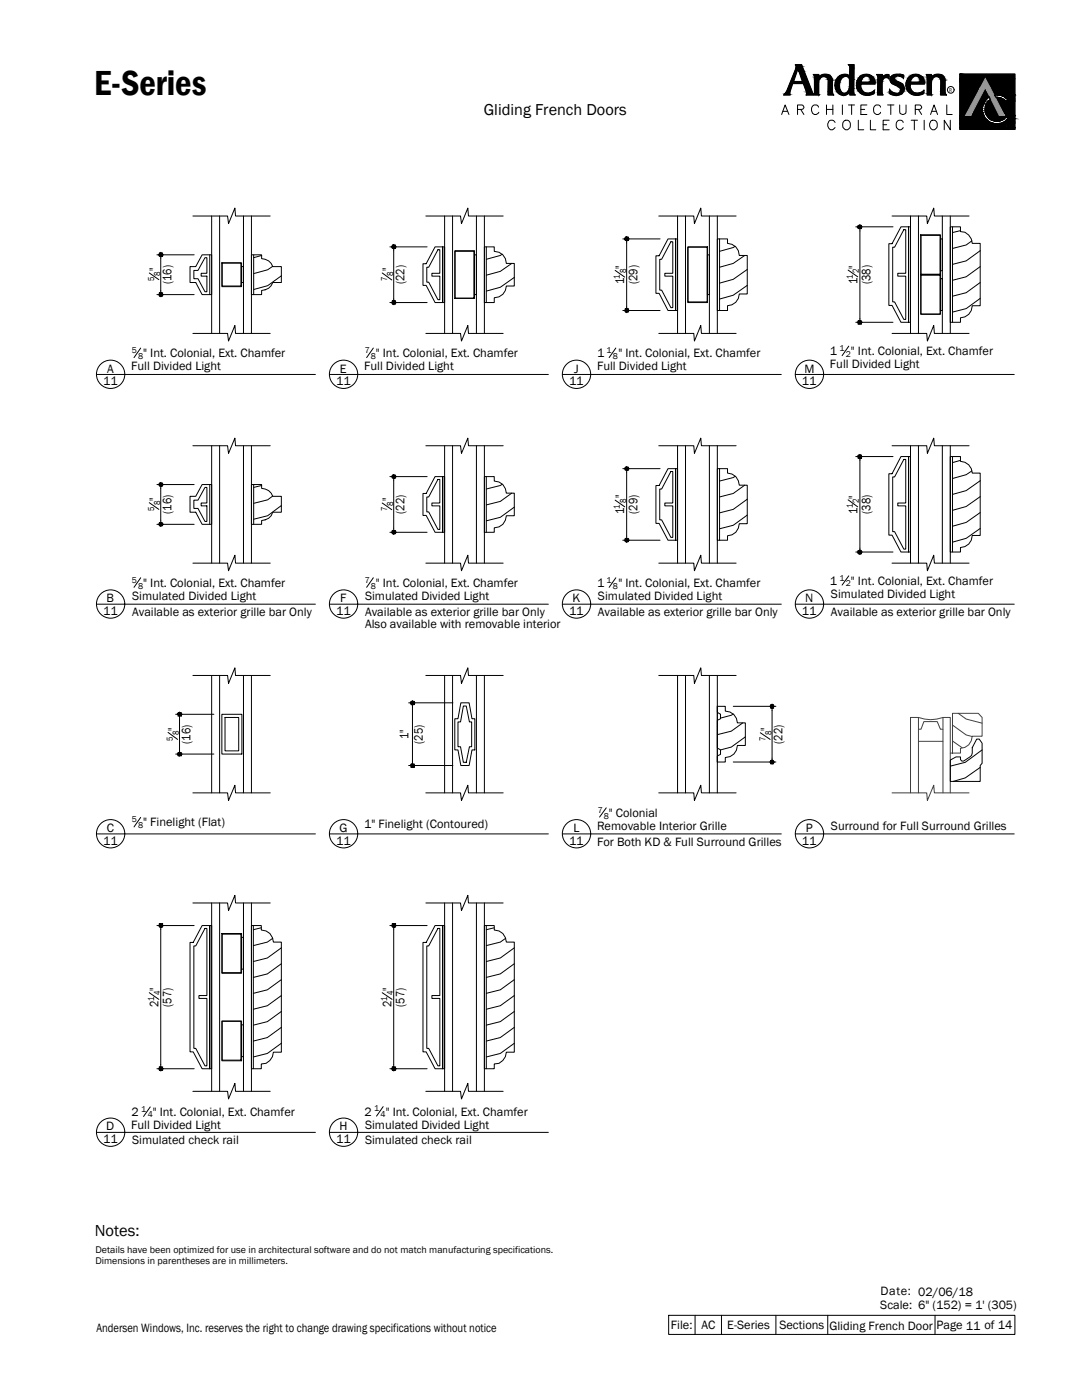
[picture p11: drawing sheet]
<svg xmlns="http://www.w3.org/2000/svg" width="216mm" height="279mm" viewBox="0 0 216 279" stroke-linecap="round" stroke-linejoin="round" font-family="sans-serif">
<defs><g id="words">
<text font-size="7.1" x="18.8" y="18.9">E-Series</text>
<text font-size="3.3" x="18.9" y="246.7">Notes:</text>
<text font-size="3.2" x="96.5" y="23">Gliding French Doors</text>
<g font-size="2.5">
<text x="124.5" y="53.6" transform="rotate(-90 124.5 53.6)">&quot;</text>
<text x="171.1" y="53.7" transform="rotate(-90 171.1 53.7)">&quot;</text>
<text x="31.6" y="54.1" transform="rotate(-90 31.6 54.1)">&quot;</text>
<text x="34.2" y="56.7" transform="rotate(-90 34.2 56.7)">(16)</text>
<text x="78" y="54.2" transform="rotate(-90 78 54.2)">&quot;</text>
<text x="80.7" y="56.7" transform="rotate(-90 80.7 56.7)">(22)</text>
<text x="124.5" y="56.8" transform="rotate(-90 124.5 56.8)">1</text>
<text x="127.2" y="56.7" transform="rotate(-90 127.2 56.7)">(29)</text>
<text x="171.1" y="56.8" transform="rotate(-90 171.1 56.8)">1</text>
<text x="173.7" y="56.7" transform="rotate(-90 173.7 56.7)">(38)</text>
<text x="28.6" y="71.2">&quot; Int. Colonial, Ext. Chamfer</text>
<text x="75" y="71.2">&quot; Int. Colonial, Ext. Chamfer</text>
<text x="119.1" y="71.2">1</text>
<text x="123.4" y="71.2">&quot; Int. Colonial, Ext. Chamfer</text>
<text x="165.6" y="70.9">1</text>
<text x="169.8" y="70.9">&quot; Int. Colonial, Ext. Chamfer</text>
<text x="20.6" y="76.8">11</text>
<text x="21.4" y="74.4">A</text>
<text x="26.2" y="73.9">Full Divided Light</text>
<text x="67.1" y="76.8">11</text>
<text x="67.8" y="74.4">E</text>
<text x="72.7" y="73.9">Full Divided Light</text>
<text x="113.5" y="76.8">11</text>
<text x="114.6" y="74.4">J</text>
<text x="119.1" y="73.9">Full Divided Light</text>
<text x="160" y="76.8">11</text>
<text x="160.5" y="74.4">M</text>
<text x="165.6" y="73.5">Full Divided Light</text>
<text x="31.6" y="99.9" transform="rotate(-90 31.6 99.9)">&quot;</text>
<text x="78" y="100" transform="rotate(-90 78 100)">&quot;</text>
<text x="124.5" y="99.4" transform="rotate(-90 124.5 99.4)">&quot;</text>
<text x="171.1" y="99.5" transform="rotate(-90 171.1 99.5)">&quot;</text>
<text x="34.2" y="102.5" transform="rotate(-90 34.2 102.5)">(16)</text>
<text x="80.7" y="102.5" transform="rotate(-90 80.7 102.5)">(22)</text>
<text x="124.5" y="102.7" transform="rotate(-90 124.5 102.7)">1</text>
<text x="127.2" y="102.5" transform="rotate(-90 127.2 102.5)">(29)</text>
<text x="171.1" y="102.6" transform="rotate(-90 171.1 102.6)">1</text>
<text x="173.7" y="102.5" transform="rotate(-90 173.7 102.5)">(38)</text>
<text x="26.4" y="119.8">Simulated Divided Light</text>
<text x="28.6" y="117.1">&quot; Int. Colonial, Ext. Chamfer</text>
<text x="72.8" y="119.8">Simulated Divided Light</text>
<text x="75" y="117.1">&quot; Int. Colonial, Ext. Chamfer</text>
<text x="119.1" y="117.1">1</text>
<text x="119.3" y="119.8">Simulated Divided Light</text>
<text x="123.4" y="117.1">&quot; Int. Colonial, Ext. Chamfer</text>
<text x="165.6" y="116.7">1</text>
<text x="165.8" y="119.4">Simulated Divided Light</text>
<text x="169.8" y="116.7">&quot; Int. Colonial, Ext. Chamfer</text>
<text x="20.6" y="122.7">11</text>
<text x="21.3" y="120.2">B</text>
<text x="26.4" y="122.9">Available as exterior grille bar Only</text>
<text x="67.1" y="122.7">11</text>
<text x="67.9" y="120.2">F</text>
<text x="72.8" y="122.9">Available as exterior grille bar Only</text>
<text x="72.8" y="125.3">Also available with removable interior</text>
<text x="113.5" y="122.7">11</text>
<text x="114.2" y="120.2">K</text>
<text x="119.3" y="122.9">Available as exterior grille bar Only</text>
<text x="160" y="122.7">11</text>
<text x="160.7" y="120.2">N</text>
<text x="165.8" y="122.9">Available as exterior grille bar Only</text>
<text x="35.3" y="145.9" transform="rotate(-90 35.3 145.9)">&quot;</text>
<text x="38" y="148.5" transform="rotate(-90 38 148.5)">(16)</text>
<text x="81.5" y="147.6" transform="rotate(-90 81.5 147.6)">1&quot;</text>
<text x="84.4" y="148.5" transform="rotate(-90 84.4 148.5)">(25)</text>
<text x="153.6" y="145.9" transform="rotate(-90 153.6 145.9)">&quot;</text>
<text x="156.2" y="148.5" transform="rotate(-90 156.2 148.5)">(22)</text>
<text x="21.3" y="166">C</text>
<text x="28.6" y="164.9">&quot; Finelight (Flat)</text>
<text x="67.8" y="166">G</text>
<text x="72.7" y="165.2">1&quot; Finelight (Contoured)</text>
<text x="114.4" y="166">L</text>
<text x="119.1" y="165.7">Removable Interior Grille</text>
<text x="121.5" y="163">&quot; Colonial</text>
<text x="160.8" y="166">P</text>
<text x="165.8" y="165.7">Surround for Full Surround Grilles</text>
<text x="20.6" y="168.6">11</text>
<text x="67.1" y="168.6">11</text>
<text x="113.5" y="168.6">11</text>
<text x="119.1" y="168.8">For Both KD &amp; Full Surround Grilles</text>
<text x="160" y="168.6">11</text>
<text x="31.6" y="197.7" transform="rotate(-90 31.6 197.7)">&quot;</text>
<text x="78.1" y="197.7" transform="rotate(-90 78.1 197.7)">&quot;</text>
<text x="31.6" y="200.9" transform="rotate(-90 31.6 200.9)">2</text>
<text x="34.2" y="200.9" transform="rotate(-90 34.2 200.9)">(57)</text>
<text x="78.1" y="200.9" transform="rotate(-90 78.1 200.9)">2</text>
<text x="80.7" y="200.9" transform="rotate(-90 80.7 200.9)">(57)</text>
<text x="21.2" y="225.6">D</text>
<text x="26.2" y="225.4">Full Divided Light</text>
<text x="26.2" y="222.7">2</text>
<text x="30.5" y="222.7">&quot; Int. Colonial, Ext. Chamfer</text>
<text x="67.8" y="225.6">H</text>
<text x="72.7" y="222.6">2</text>
<text x="72.8" y="225.4">Simulated Divided Light</text>
<text x="77" y="222.6">&quot; Int. Colonial, Ext. Chamfer</text>
<text x="20.6" y="228.1">11</text>
<text x="26.4" y="228.3">Simulated check rail</text>
<text x="67.1" y="228.1">11</text>
<text x="72.8" y="228.3">Simulated check rail</text>
<text x="175.6" y="261.3">Scale: 6&quot; (152) = 1' (305)</text>
<text x="175.7" y="258.5">Date: 02/06/18</text>
<text x="19.2" y="265.8">Andersen Windows, Inc. reserves the right to change drawing specifications without notice</text>
<text x="133.9" y="265.3">File:</text>
<text x="140" y="265.3">AC</text>
<text x="145.1" y="265.3">E-Series</text>
<text x="155.5" y="265.3">Sections</text>
<text x="165.5" y="265.4">Gliding French Door</text>
<text x="186.9" y="265.3">Page 11 of 14</text>
</g>
<g font-size="2">
<text x="19.1" y="250.1">Details have been optimized for use in architectural software and do not match manufacturing specifications.</text>
<text x="19.1" y="252.3">Dimensions in parentheses are in millimeters.</text>
</g>
<g font-size="1.8">
<text x="30.7" y="56.1" transform="rotate(-90 30.7 56.1)">5</text>
<text x="31.9" y="55" transform="rotate(-90 31.9 55)">8</text>
<text x="77.2" y="56.1" transform="rotate(-90 77.2 56.1)">7</text>
<text x="78.4" y="55" transform="rotate(-90 78.4 55)">8</text>
<text x="123.7" y="55.7" transform="rotate(-90 123.7 55.7)">1</text>
<text x="125" y="54.5" transform="rotate(-90 125 54.5)">8</text>
<text x="170.2" y="55.6" transform="rotate(-90 170.2 55.6)">1</text>
<text x="171.4" y="54.5" transform="rotate(-90 171.4 54.5)">2</text>
<text x="30.7" y="102" transform="rotate(-90 30.7 102)">5</text>
<text x="31.9" y="100.8" transform="rotate(-90 31.9 100.8)">8</text>
<text x="78.4" y="100.9" transform="rotate(-90 78.4 100.9)">8</text>
<text x="123.7" y="101.5" transform="rotate(-90 123.7 101.5)">1</text>
<text x="125" y="100.3" transform="rotate(-90 125 100.3)">8</text>
<text x="170.2" y="101.5" transform="rotate(-90 170.2 101.5)">1</text>
<text x="171.4" y="100.3" transform="rotate(-90 171.4 100.3)">2</text>
<text x="77.2" y="102" transform="rotate(-90 77.2 102)">7</text>
<text x="34.5" y="147.9" transform="rotate(-90 34.5 147.9)">5</text>
<text x="35.7" y="146.7" transform="rotate(-90 35.7 146.7)">8</text>
<text x="152.7" y="147.9" transform="rotate(-90 152.7 147.9)">7</text>
<text x="153.9" y="146.7" transform="rotate(-90 153.9 146.7)">8</text>
<text x="30.7" y="199.8" transform="rotate(-90 30.7 199.8)">1</text>
<text x="31.9" y="198.6" transform="rotate(-90 31.9 198.6)">4</text>
<text x="77.2" y="199.8" transform="rotate(-90 77.2 199.8)">1</text>
<text x="78.4" y="198.6" transform="rotate(-90 78.4 198.6)">4</text>
</g>
<g font-size="1.7">
<text x="26.3" y="70.4">5</text>
<text x="27.6" y="71.6">8</text>
<text x="72.8" y="70.4">7</text>
<text x="74" y="71.6">8</text>
<text x="121" y="70.4">1</text>
<text x="122.3" y="71.6">8</text>
<text x="167.5" y="70">1</text>
<text x="168.8" y="71.2">2</text>
<text x="26.3" y="116.3">5</text>
<text x="27.6" y="117.5">8</text>
<text x="72.8" y="116.3">7</text>
<text x="74" y="117.5">8</text>
<text x="121" y="116.3">1</text>
<text x="122.3" y="117.5">8</text>
<text x="167.5" y="115.9">1</text>
<text x="168.8" y="117">2</text>
<text x="26.3" y="164.1">5</text>
<text x="27.6" y="165.3">8</text>
<text x="119.3" y="162.2">7</text>
<text x="120.5" y="163.4">8</text>
<text x="28.1" y="221.9">1</text>
<text x="74.7" y="221.8">1</text>
<text x="29.5" y="223">4</text>
<text x="76" y="223">4</text>
</g>
<text font-size="1.1" x="189.4" y="18.3">R</text>
</g></defs>
<!-- layer: A-ANNO-TEXT -->
<g fill="none" stroke="#000" stroke-width=".2">
<path d="M158.7 12.9h1.3l2.4 6.1h-1.6l.1-.6-.6-1.7h-2.1l-.5 1.5v.8h-1.4l.7-.8 1.7-4.3 .1-.6zM158.8 12.9h1.1l2.3 6h-1.3l.1-.3-.7-2h-2.2l-.5 1.6v.7h-1.1l.5-.7 1.8-4.3zM158.9 13h.9l2.3 5.9h-1.1v-.5l-.6-1.8h-2.3l-.5 1.6-.1 .7h-.8l.4-.7 1.8-4.6zM159.3 13.6l.8 2.6h-1.7zM159.3 13.4l.9 2.9h-2zM159.3 13.1l1 3.3h-2.2zM162.2 14.9h1.2v.4a1.53 1.53 0 0 1 1.6-.5 1.53 1.53 0 0 1 1.1 1.3v2.2l.3 .7h-1.2v-2.9a.93 .93 0 0 0-1-.8 .93 .93 0 0 0-.8 1.1v2.5l.1 .1h-1v-3.6zM162.4 14.9h.9v.6a1.47 1.47 0 0 1 1.6-.7 1.47 1.47 0 0 1 1.2 1.3v2.2l.2 .6h-1v-2.8a.99 .99 0 0 0-1.1-.9 .99 .99 0 0 0-.9 1.1l.1 2.6h-.8v-3.5zM162.6 15h.7l-.1 .6a1.63 1.63 0 0 1 2.7 0l.2 3.3h-.7v-2.8a1.06 1.06 0 0 0-1.2-.9 1.06 1.06 0 0 0-.9 1.1v2.6h-.7zM167.9 15.6a.93 .93 0 0 1 1-.5 .93 .93 0 0 1 .7 .8v1.5a1.22 1.22 0 0 1-1.5 1.3 2.14 2.14 0 0 1-.2-3.1 2.17 2.17 0 0 0 .3 3l.3 .1a1.31 1.31 0 0 0 1.1-1.3v-1.5a.91 .91 0 0 0-.8-.7 .91 .91 0 0 0-.9 .4zM168 15.6a.84 .84 0 0 1 .8-.4 .84 .84 0 0 1 .7 .7v1.5a1.1 1.1 0 0 1-1.3 1.1 2.07 2.07 0 0 1-.2-2.9zM169.2 12.9h1.2v5.4v.4l.3 .3h-1.1v-.8a1.39 1.39 0 0 1-1.3 .9 1.39 1.39 0 0 1-1.3-.8 2.16 2.16 0 0 1-.2-2.4 2.16 2.16 0 0 1 2.3-1l.4 .2 .1-1.6-.1-.4z"/>
<path d="M169.4 12.9h1l-.1 5.4 .2 .6h-.9v-.9a1.47 1.47 0 0 1-1.5 1 1.47 1.47 0 0 1-1.3-1.3 1.98 1.98 0 0 1 .5-2.3 1.98 1.98 0 0 1 2.3-.2v-1.7zM169.6 13h.7v5.4l.1 .5h-.7v-1.3l-.5 1a1.66 1.66 0 0 1-2-.2 1.66 1.66 0 0 1-.4-2 1.72 1.72 0 0 1 2.9-1zM171.3 15.6a1.76 1.76 0 0 1 2.1-.7 1.76 1.76 0 0 1 1.2 1.8h-2.9a1.56 1.56 0 0 0 .8 1.8 1.56 1.56 0 0 0 1.9-.4v.5a2.15 2.15 0 0 1-2.8-.2 2.15 2.15 0 0 1-.3-2.8zM171.4 15.6a1.72 1.72 0 0 1 1.9-.6 1.72 1.72 0 0 1 1.2 1.6h-2.9a1.65 1.65 0 0 0 .8 1.9 1.65 1.65 0 0 0 2-.2 1.52 1.52 0 0 1-2 .6 2.06 2.06 0 0 1-1-3.3zM171.7 15.1a1.83 1.83 0 0 1 2-.1 1.83 1.83 0 0 1 .9 1.8h-2.8a1.51 1.51 0 0 0 .9 1.7 1.51 1.51 0 0 0 1.8-.5l-.1 .7a2.24 2.24 0 0 1-3.1-.5 2.24 2.24 0 0 1 .4-3.1zM172.2 15.4a.96 .96 0 0 1 1.2-.2 .96 .96 0 0 1 .3 1.3h-2.1l.2-.7zM172.2 15.5a.81 .81 0 0 1 1.1-.2 .81 .81 0 0 1 .3 1l-1.8 .1zM172.2 15.4a.85 .85 0 0 1 1.2-.2 .85 .85 0 0 1 .2 1.2h-1.9zM174.9 14.9h1.2v.6a1.01 1.01 0 0 1 1.3-.6v.9a.77 .77 0 0 0-1-.2 .77 .77 0 0 0-.4 .9v2l.2 .5h-1.1v-3.6zM175.1 14.9h.9v.8a1.06 1.06 0 0 1 1.4-.7l-.1 .6a.86 .86 0 0 0-1 0 .86 .86 0 0 0-.3 .9v2l.1 .4h-1l.1-3.5zM175.2 15h.7v.9l.7-.8 .6-.1v.5l-.1-.1a.95 .95 0 0 0-1.2 1.1l.1 2.4h-.7v-3.5zM177.8 15.3a2.52 2.52 0 0 1 2.4-.3v.6a1.07 1.07 0 0 0-1.8 .1 1.55 1.55 0 0 0 1.3 .9 1.3 1.3 0 0 1 .6 1.6 1.3 1.3 0 0 1-1.5 .8l-.7-.1-.5-.2v-.7a1.26 1.26 0 0 0 2.1 .2v-.6l-.6-.5a1.73 1.73 0 0 1-1.4-.9l-.1-.4z"/>
<path d="M177.9 15.4a2.28 2.28 0 0 1 2.3-.4v.4a1.21 1.21 0 0 0-1.8 .1 .54 .54 0 0 0 .4 .7l.6 .3a1.24 1.24 0 0 1 .9 1.5 1.24 1.24 0 0 1-1.5 .9l-1-.2-.2-.1v-.4a1.35 1.35 0 0 0 2.2 0v-.6l-.7-.5a2 2 0 0 1-1.4-.9zM177.9 15.1l.9-.3 1.2 .1 .3 .1v.7a1.04 1.04 0 0 0-1.9 0l.3 .3 .8 .4a1.4 1.4 0 0 1 .9 1.6 1.4 1.4 0 0 1-1.6 1.1l-1.4-.4 .1-.9a1.51 1.51 0 0 0 2 .6l.2-.6-.2-.3-.5-.3a1.6 1.6 0 0 1-1.4-1.2l.1-.6zM181.2 15.6a1.81 1.81 0 0 1 2.1-.7 1.81 1.81 0 0 1 1.2 1.9h-2.8a1.45 1.45 0 0 0 .6 1.6 1.45 1.45 0 0 0 1.7-.1l.4-.3-.1 .7a2.24 2.24 0 0 1-2.9-.2 2.24 2.24 0 0 1-.2-2.9zM181.2 15.6a1.72 1.72 0 0 1 2.1-.7 1.72 1.72 0 0 1 1.1 1.8h-2.8a1.53 1.53 0 0 0 .8 1.8 1.53 1.53 0 0 0 1.9-.4v.5a2.15 2.15 0 0 1-2.8-.2 2.15 2.15 0 0 1-.3-2.8zM181.3 15.6a1.67 1.67 0 0 1 1.9-.6 1.67 1.67 0 0 1 1.1 1.6h-2.7a1.61 1.61 0 0 0 .6 1.9 1.61 1.61 0 0 0 2-.2v.2a2.09 2.09 0 0 1-2.7-.2 2.09 2.09 0 0 1-.2-2.7zM182 15.4a1.01 1.01 0 0 1 1.2-.2 1.01 1.01 0 0 1 .5 1.1l-.2 .2h-2l.2-.7zM182.1 15.4a.88 .88 0 0 1 1.1-.1 .88 .88 0 0 1 .3 1.1h-1.9l.1-.5zM182.1 15.5a.79 .79 0 0 1 1.1-.2 .79 .79 0 0 1 .3 1l-1.8 .1 .1-.5zM184.8 14.9h1.1v.4a1.53 1.53 0 0 1 1.6-.5 1.53 1.53 0 0 1 1.1 1.3v2.2l.3 .7h-1.3l.1-2.9a.93 .93 0 0 0-1.1-.8 .93 .93 0 0 0-.7 1.1v2.5l.1 .1h-1v-3.6zM184.9 14.9h.9v.6a1.47 1.47 0 0 1 1.6-.7 1.47 1.47 0 0 1 1.1 1.3v2.2l.2 .6h-.9v-2.8a.99 .99 0 0 0-1.1-.9 .99 .99 0 0 0-.9 1.1l.1 2.6h-.9v-3.5zM185 15h.7v.6a1.63 1.63 0 0 1 2.6 0l.3 3.3h-.8v-2.8a1.06 1.06 0 0 0-1.1-.9 1.06 1.06 0 0 0-1 1.1v2.6h-.6zM191.5 14.8h11v11h-11z"/>
<path d="M197 19.6l.4-.2 .2 .4a2.39 2.39 0 0 0-.4 3.6 2.39 2.39 0 0 0 3.6-.1l.3 .4a2.88 2.88 0 0 1-4.2 .1 2.88 2.88 0 0 1 .1-4.2zM198.4 19a2.86 2.86 0 0 1 2.6 .9l-.3 .3-.9-.6-1.1-.2zM156 22.9l.7-2 .7 2M156.2 22.2h.9M159.1 21.8h1.1a.45 .45 0 0 0 .2-.5 .45 .45 0 0 0-.4-.4h-.9v2M159.8 21.8l.6 1.1M163.3 21.4a.72 .72 0 0 0-.8-.5 .72 .72 0 0 0-.6 .7 .82 .82 0 0 0 .4 1.1 .82 .82 0 0 0 1.1-.3M164.9 20.9v2M164.9 21.8h1.3M166.2 20.9v2M166.6 24.4a.76 .76 0 0 0-.8-.4 .76 .76 0 0 0-.6 .7 .82 .82 0 0 0 .3 1.1 .82 .82 0 0 0 1.1-.3M168.1 20.9v2"/>
<path d="M168.3 24.2a.88 .88 0 0 1 1.3 .1 .88 .88 0 0 1-.1 1.3 .81 .81 0 0 1-1.1 .1 .81 .81 0 0 1-.2-1zM169.3 20.9h1.2M169.9 20.9v2M171.3 24v1.9h1M171.8 21.8h.7M173 20.9h-1.2v2h1.2M173.7 24v1.9h1.1M175.7 21.4a.72 .72 0 0 0-.8-.5 .72 .72 0 0 0-.6 .7 .8 .8 0 0 0 .3 1.1 .8 .8 0 0 0 1.1-.3M176.2 24.9h.7M177.1 20.9h1.3M177.4 24h-1.2v1.9h1.2M177.7 20.9v2"/>
<path d="M179.5 20.9v1.4a.64 .64 0 0 0 .7 .6 .64 .64 0 0 0 .6-.6v-1.4M180.2 24.4a.72 .72 0 0 0-.8-.4 .72 .72 0 0 0-.6 .7 .8 .8 0 0 0 .4 1 .8 .8 0 0 0 1-.2M181.8 24h1.3M182.4 24v1.9M182.6 21.8h1.1a.45 .45 0 0 0 .2-.5 .45 .45 0 0 0-.4-.4h-.9v2M183.3 21.8l.6 1.1M184.4 24v1.9M185.7 22.9l.7-2 .7 2M185.9 24.1a.96 .96 0 0 1 1.2 .6 .96 .96 0 0 1-.7 1.2 1.01 1.01 0 0 1-.9-.7 1.01 1.01 0 0 1 .4-1.1zM185.9 22.2h.9M188.9 20.9v2h1.1M189.6 24v1.9l-1.2-1.9v1.9"/>
<path d="M32.1 51.2v.4M32.1 58v.3M78.6 49.6v.4M78.6 59.6v.3M125 48.1v.3M171.6 45.6v.5M19.2 74.7h43.7M28.1 69.5l-1.4 1.9M65.7 74.7h43.7M74.5 69.5l-1.3 1.9M112.2 74.7h43.7M122.9 69.5l-1.4 1.9"/>
<path d="M125 61.1v.4M158.7 74.7h43.7M169.4 69.1l-1.4 1.9M171.6 63.6v.3M32.1 97.1v.4M78.6 95.5v.4M125 93.9v.4M171.6 91.6v.3M28.1 115.3l-1.4 1.9M32.1 103.8v.5M74.5 115.3l-1.3 1.9M78.6 105.4v.4"/>
<path d="M122.9 115.3l-1.4 1.9M125 107v.4M169.4 114.9l-1.4 1.9M171.6 109.4v.4M19.2 120.6h43.7M65.7 120.6h43.7M112.2 120.6h43.7M158.7 120.6h43.7M35.8 142.9v.5M35.8 149.7v.4M82.3 140.7v.4M82.3 152v.4"/>
<path d="M19.2 166.4h43.7M28.1 163.1l-1.4 1.9M65.7 166.4h43.7M112.2 166.4h43.7M121 161.2l-1.4 1.9M158.7 166.4h43.7M32.1 185.1v.4M78.6 185.1v.4M32.1 212.5v.4M78.6 212.5v.4M19.2 226h43.7M30 220.9l-1.4 1.9"/>
<path d="M65.7 226h43.7M76.5 220.8l-1.4 2M133.4 262.5h69.1v3.8h-69.1zM138.7 262.5v3.8M144 262.5v3.8M154.8 262.5v3.8M165.2 262.5v3.8M186.6 262.5v3.8"/>
<circle cx="189.7" cy="17.9" r=".67"/>
<circle cx="22.1" cy="74.7" r="2.83"/>
<circle cx="68.6" cy="74.7" r="2.83"/>
<circle cx="115" cy="74.7" r="2.83"/>
<circle cx="161.5" cy="74.7" r="2.83"/>
<circle cx="22.1" cy="120.5" r="2.83"/>
<circle cx="68.6" cy="120.5" r="2.83"/>
<circle cx="115" cy="120.5" r="2.83"/>
<circle cx="161.5" cy="120.5" r="2.83"/>
<circle cx="22.1" cy="166.4" r="2.83"/>
<circle cx="68.6" cy="166.4" r="2.83"/>
<circle cx="115" cy="166.4" r="2.83"/>
<circle cx="161.5" cy="166.4" r="2.83"/>
<circle cx="22.1" cy="226" r="2.83"/>
<circle cx="68.6" cy="226" r="2.83"/>
</g>
<!-- layer: A-ANNO-DIMS -->
<g fill="none" stroke="#000" stroke-width=".2">
<path d="M29.8 54.5l1.9 1.3M31.3 50.9h7.4M31.3 58.8h7.4M32.1 51.6v6.4M76.3 54.5l1.9 1.4M77.8 49.3h7.4M78.6 50v9.6M122.8 54l1.9 1.3M124.3 47.7h7.4M125 48.4v12.7M169.2 53.9l1.9 1.3M170.8 45.3h7.4"/>
<path d="M171.6 46.1v17.5M77.8 60.4h7.4M124.3 62h7.4M170.8 64.3h7.4M31.3 96.7h7.4M32.1 97.5v6.3M77.8 95.1h7.4M78.6 95.9v9.5M122.8 99.8l1.9 1.3M124.3 93.5h7.4M125 94.3v12.7M169.2 99.8l1.9 1.3"/>
<path d="M170.8 91.1h7.4M171.6 91.9v17.5M29.8 100.3l1.9 1.4M31.3 104.6h7.4M76.3 100.4l1.9 1.3M77.8 106.2h7.4M124.3 107.8h7.4M170.8 110.2h7.4M33.5 146.2l1.9 1.4M35.1 142.6h7.6M35.1 150.5h7.6M35.8 143.4v6.3"/>
<path d="M81.5 140.3h8.9M81.5 152.8h8.9M82.3 141.1v10.9M146.3 141h8.5M146.3 152.1h8.5M151.7 146.2l2 1.4M154.1 141.8v9.5M29.8 198.1l1.9 1.3M31.3 184.7h7.4M32.1 185.5v27M76.3 198.1l1.9 1.3M77.8 184.7h7.4"/>
<path d="M78.6 185.5v27M31.3 213.3h7.4M77.8 213.3h7.4"/>
</g>
<!-- layer: 0 -->
<g fill="#000" stroke="#000" stroke-width=".2">
<path d="M153.7 152.1l.1 .3 .3-.3zM154.1 152.1v.4l-.3-.1z"/>
<path d="M154.1 141l-.3 .3h.3zM154.1 141l.2 .3h-.2zM154.1 141l.2 .3 .1-.3z"/>
<path d="M153.8 140.7l.3 .3v-.4zM153.8 140.7l.3 .3h-.4zM153.7 141l.1 .3 .3-.3z"/>
<path d="M154.1 152.1v.4l.2-.1zM154.1 152.1h.3l-.1 .3zM154.1 152.1h.3l-.1-.3z"/>
<path d="M154.1 151.7v.4l.2-.3zM153.8 151.8l.3-.1v.4zM153.8 151.8l-.1 .3h.4z"/>
<path d="M154.3 140.7l-.2 .3h.3zM154.1 140.6l.2 .1-.2 .3z"/>
</g>
<path d="M154.1 141.3v.5M154.1 151.3v.4" fill="none" stroke="#000" stroke-width=".2"/>
<!-- layer: A-DETL-MCUT -->
<g fill="none" stroke="#000" stroke-width=".2">
<path d="M37.9 53.2h1.2l1.2-2.3h1.9v7.9h-1.9l-1.2-2.4h-1.2zM38.5 43.1h6.9l.2 1.5 1.3-3.1 .1 1.6h6.9M40.9 51.4h.4v3.1h-1.2v.6h1.2v3.1h-.4l-1.4-2.6h-.8v-1.6h.8zM41.9 50.9v7.9M42.2 43.1v23.4M43.8 43.1v23.4M44.3 52.4h3.9v4.8h-3.9zM44.3 52.5h3.8v4.6h-3.8zM48.2 53.2h.4v3.2h-.4zM48.6 43.1v23.4M50.2 50.9h2v.7a2.3 2.3 0 0 1 2.2 1.6h1.7v3.2h-1.7a2.3 2.3 0 0 1-2.2 1.6v.8h-2zM50.2 43.1v23.4"/>
<path d="M50.6 50.9v7.9M85 43.1h6.9l.2 1.5 1.3-3.1 .1 1.6h6.9M86.8 49.3h1.9v11.1h-1.9l-1.8-3.4h-.6v-4.4h.6zM87.4 49.8h.4v4.7h-1.6v.6h1.6v4.7h-.4l-1.9-3.5h-.3v-3h.3zM88.7 43.1v23.4M90.3 43.1v23.4M90.7 50h4v9.6h-4zM90.8 50.2h3.8v9.3h-3.8zM94.7 50.9h.4v7.9h-.4zM95.1 43.1v23.4M96.7 49.3h1.9v.9a2.39 2.39 0 0 1 2.4 2.4h1.6v4.5h-1.6a2.39 2.39 0 0 1-2.4 2.3v1h-1.9zM96.7 43.1v23.4"/>
<path d="M97 49.3v11.1M131.5 43.1h6.9l.2 1.5 1.2-3.1 .2 1.6h6.9M133.3 47.7h1.9v14.3h-1.9l-1.8-3.5h-.6v-7.5h.6zM133.9 48.3h.3v6.2h-1.5v.6h1.5v6.3h-.3l-1.9-3.5h-.4v-6.2h.4zM135.2 43.1v23.4M136.8 43.1v23.4M137.2 49.3h4v11.1h-4zM137.3 49.3h3.8v11h-3.8zM141.2 50.9h.3v7.9h-.3zM141.5 43.1v23.4M143.1 47.7h2.1v.9a2.39 2.39 0 0 1 2.3 2.4h1.6v7.7h-1.6a2.39 2.39 0 0 1-2.3 2.3v1h-2.1zM143.1 43.1v23.4"/>
<path d="M143.6 47.7v14.3M178 43.1h6.9l.1 1.5 1.3-3.1 .1 1.6h7M179.8 45.3h1.9v19h-1.9l-1.8-3.3h-.6v-12.4h.6zM180.3 45.8h.4v8.7h-1.6v.6h1.6v8.6h-.4l-1.8-3.4h-.4v-11h.4zM181.7 43.1v23.4M183.3 43.1v23.4M183.7 46.9h3.9v7.9h-3.9zM183.7 54.8h3.9v7.9h-3.9zM183.8 47h3.8v7.7h-3.8zM183.8 54.9h3.8v7.8h-3.8zM187.6 47.7h.4v6.3h-.4zM187.6 55.6h.4v6.4h-.4z"/>
<path d="M188 43.1v23.4M189.6 45.3h2.1v.9a2.39 2.39 0 0 1 2.3 2.4h1.6v12.4h-1.6a2.39 2.39 0 0 1-2.3 2.4v.9h-2.1zM189.6 43.1v23.4M190.1 45.3v19M38.5 66.5h6.9l.2 1.6 1.3-3.1 .1 1.5h6.9M85 66.5h6.9l.2 1.6 1.3-3.1 .1 1.5h6.9M88.3 60.4v-11.1v11.1M131.5 66.5h6.9l.2 1.6 1.2-3.1 .2 1.5h6.9M134.8 62v-14.3v14.3M178 66.5h6.9l.1 1.6 1.3-3.1 .1 1.5h7M181.3 64.3v-19v19M37.9 99.1h1.2l1.2-2.4h1.9v7.9h-1.9l-1.2-2.4h-1.2z"/>
<path d="M38.5 89h6.9l.2 1.5 1.3-3.1 .1 1.6h6.9M40.9 97.3h.4v3.1h-1.2v.6h1.2v3.1h-.4l-1.4-2.6h-.8v-1.7h.8zM41.9 96.7v7.9M42.2 89v23.4M43.8 89v23.4M48.6 89v23.4M50.2 96.7h2v.8a2.3 2.3 0 0 1 2.2 1.6h1.7v3.1h-1.7a2.25 2.25 0 0 1-2.2 1.7v.7h-2zM50.2 89v23.4M50.6 96.7v7.9M85 89h6.9l.2 1.5 1.3-3.1 .1 1.6h6.9M86.8 95.1h1.9v11.1h-1.9l-1.8-3.3h-.6v-4.4h.6zM87.4 95.7h.4v4.7h-1.6v.6h1.6v4.7h-.4l-1.9-3.5h-.3v-3h.3z"/>
<path d="M88.7 89v23.4M90.3 89v23.4M95.1 89v23.4M96.7 95.1h1.9v.9a2.39 2.39 0 0 1 2.4 2.4h1.6v4.5h-1.6a2.39 2.39 0 0 1-2.4 2.4v.9h-1.9zM96.7 89v23.4M97 95.1v11.1M131.5 89h6.9l.2 1.5 1.2-3.1 .2 1.6h6.9M133.3 93.5h1.9v14.3h-1.9l-1.8-3.3h-.6v-7.6h.6zM133.9 94.1h.3v6.3h-1.5v.6h1.5v6.2h-.3l-1.9-3.4h-.4v-6.2h.4zM135.2 89v23.4M136.8 89v23.4M141.5 89v23.4"/>
<path d="M143.1 93.5h2.1v.9a2.39 2.39 0 0 1 2.3 2.4h1.6v7.7h-1.6a2.39 2.39 0 0 1-2.3 2.4v.9h-2.1zM143.1 89v23.4M143.6 93.5v14.3M178 89h6.9l.1 1.5 1.3-3.1 .1 1.6h7M179.8 91.1h1.9v19.1h-1.9l-1.8-3.4h-.6v-12.3h.6zM180.3 91.7h.4v8.7h-1.6v.6h1.6v8.6h-.4l-1.8-3.5h-.4v-10.9h.4zM181.7 89v23.4M183.3 89v23.4M188 89v23.4M189.6 91.1h2.1v1a2.39 2.39 0 0 1 2.3 2.3h1.6v12.5h-1.6a2.39 2.39 0 0 1-2.3 2.4v.9h-2.1zM189.6 89v23.4M190.1 91.1v19.1"/>
<path d="M38.5 112.4h6.9l.2 1.5 1.3-3.1 .1 1.6h6.9M85 112.4h6.9l.2 1.5 1.3-3.1 .1 1.6h6.9M88.3 106.2v-11.1v11.1M131.5 112.4h6.9l.2 1.5 1.2-3.1 .2 1.6h6.9M134.8 107.8v-14.3v14.3M178 112.4h6.9l.1 1.5 1.3-3.1 .1 1.6h7M181.3 110.2v-19.1v19.1M38.5 134.8h6.9l.2 1.6 1.3-3.1 .1 1.5h6.9M42.2 134.8v23.4M43.8 134.8v23.4M48.6 134.8v23.4M50.2 134.8v23.4"/>
<path d="M85 134.8h6.9l.2 1.6 1.3-3.1 .1 1.5h6.9M88.7 134.8v23.4M90.3 134.8v23.4M95.1 134.8v23.4M96.7 134.8v23.4M131.5 134.8h6.9l.2 1.6 1.2-3.1 .2 1.5h6.9M135.2 134.8v23.4M136.8 134.8v23.4M141.5 134.8v23.4M143.1 134.8v23.4M38.5 158.2h6.9l.2 1.6 1.3-3.1 .1 1.5h6.9M44.3 142.6h4v7.9h-4z"/>
<path d="M44.9 143.2h2.7v6.7h-2.7zM85 158.2h6.9l.2 1.6 1.3-3.1 .1 1.5h6.9M92 140.3h1.6l.6 3.1h.5v6.3h-.5l-.6 3.1h-1.6l-.6-3.1h-.7v-6.3h.7zM92.5 140.9h.5l.7 3.2h.4v4.9h-.4l-.7 3.1h-.5l-.6-3.1h-.5v-4.9h.5zM131.5 158.2h6.9l.2 1.6 1.2-3.1 .2 1.5h6.9M143.1 141h1.6v.9a2.39 2.39 0 0 1 2.4 2.4h1.6v4.5h-1.6a2.39 2.39 0 0 1-2.4 2.4v.9h-1.6v-1.2l.7-.3v-.9l-.7-.4v-5.5l.7-.4v-.8l-.7-.4zM189.6 151.7l1.2-.6h.9v.5l.2 .3h.4l1.3-.9 .3-.3 .1-.4v-1.1l.9-1.7h.5l.6 .8v4l-.4 .5v3.1h-6zM38.5 180.2h6.9l.2 1.5 1.3-3 .1 1.5h6.9M40.3 184.7h1.9v28.6h-1.9l-1.7-3.4h-.7v-21.8h.7zM40.9 185.3h.4v13.4h-1.6v.6h1.6v13.4h-.4l-1.8-3.5h-.4v-20.4h.4zM42.2 180.2v37.6M43.8 180.2v37.6"/>
<path d="M44.3 186.3h3.9v7.9h-3.9zM44.3 186.4h3.8v7.7h-3.8zM48.2 187.1h.4v6.3h-.4zM48.6 180.2v37.6M50.2 184.7h1.9v.9a2.39 2.39 0 0 1 2.5 2.4h1.5v22h-1.5a2.39 2.39 0 0 1-2.5 2.3v1h-1.9zM50.2 180.2v37.6M50.6 184.7v28.6M85 180.2h6.9l.2 1.5 1.3-3 .1 1.5h6.9M86.8 184.7h1.9v28.6h-1.9l-1.8-3.4h-.6v-21.8h.6zM87.4 185.3h.4v13.4h-1.6v.6h1.6v13.4h-.4l-1.9-3.5h-.3v-20.4h.3zM88.7 180.2v37.6M90.3 180.2v37.6"/>
<path d="M95.1 180.2v37.6M96.7 184.7h1.9v.9a2.39 2.39 0 0 1 2.4 2.4h1.6v22h-1.6a2.39 2.39 0 0 1-2.4 2.3v1h-1.9zM96.7 180.2v37.6M97 184.7v28.6M38.5 217.8h6.9l.2 1.5 1.3-3.1 .1 1.6h6.9M41.9 213.3v-28.6v28.6M44.3 203.8h3.9v7.9h-3.9zM44.3 203.8h3.8v7.8h-3.8zM48.2 204.5h.4v6.4h-.4zM85 217.8h6.9l.2 1.5 1.3-3.1 .1 1.6h6.9M88.3 213.3v-28.6v28.6"/>
</g>
<!-- layer: A-DETL-PATT -->
<g fill="none" stroke="#000" stroke-width=".2">
<path d="M52.2 51l-1.6 .4M54.4 53.1l-1 .7-2.8 .8M56.1 55l-2.7 2-2.8 .8M100.2 50.7l-.4 .3-2.8 .7M102.1 52.6l-2.3 1.6-2.8 .7M102.6 55.4l-2.8 1.9-2.8 .8M146.7 49.1l-.4 .3-2.7 .8M148.6 51l-2.3 1.6-2.7 .7M149.1 57l-2.8 1.9-2.7 .8M149.1 53.8l-2.8 1.9-2.7 .8M191.7 46l-1.6 .4M193.9 48.1l-1.1 .8-2.7 .7"/>
<path d="M195.6 59.6l-2.8 2-2.7 .7M195.6 56.4l-2.8 2-2.7 .7M195.6 53.2l-2.8 2-2.7 .7M195.6 50l-2.8 2.1-2.7 .7M52.2 96.9l-1.6 .4M54.4 99l-1 .8-2.8 .6M100.2 96.6l-.4 .3-2.8 .7M102.1 98.4l-2.3 1.7-2.8 .7M146.7 95.1l-.4 .2-2.7 .7M148.6 96.8l-2.3 1.7-2.7 .7M149.1 99.6l-2.8 2.1-2.7 .7M191.7 91.9l-1.6 .4"/>
<path d="M193.9 94l-1.1 .7-2.7 .8M195.6 99.1l-2.8 2-2.7 .7M195.6 95.9l-2.8 2-2.7 .8M56.1 100.9l-2.7 2-2.8 .7M102.6 101.2l-2.8 2-2.8 .7M149.1 102.8l-2.8 2-2.7 .7M195.6 105.5l-2.8 1.9-2.7 .8M195.6 102.3l-2.8 2-2.7 .7M146.3 142.5l-.4 .2-2.1 .6M148.2 144.3l-2.3 1.6-2.8 .7M148.7 147.1l-2.8 2-2.1 .6M195.6 153.2l-3 2.1-2.4 .6"/>
<path d="M196 149.7l-3.4 2.4-3 .8M52.1 185.2l-1.5 .3M54.4 187.3l-1.1 .7-2.7 .7M56.1 198.7l-2.8 2-2.7 .7M56.1 195.5l-2.8 2-2.7 .7M56.1 192.3l-2.8 2.1-2.7 .7M56.1 189.2l-2.8 2-2.7 .7M98.6 185.2l-1.6 .3M100.9 187.3l-1.1 .7-2.8 .7M102.6 198.7l-2.8 2-2.8 .7M102.6 195.5l-2.8 2-2.8 .7M102.6 192.3l-2.8 2.1-2.8 .7"/>
<path d="M102.6 189.2l-2.8 2-2.8 .7M56.1 205l-2.8 2.1-2.7 .7M56.1 201.9l-2.8 2-2.7 .7M56.1 208.2l-2.8 2-2.7 .7M102.6 205l-2.8 2.1-2.8 .7M102.6 201.9l-2.8 2-2.8 .7M102.6 208.2l-2.8 2-2.8 .7"/>
</g>
<!-- layer: A-DETL-MCUT -->
<path d="M178 158.2h6.9l.1 1.6 1.3-3.1 .1 1.5h7M181.7 158.2v-15h1.6a6.9 6.9 0 0 0 4.9 0h1.4v15M183.3 145.5h.5l.5-1.5h2.7l.6 1.5h.6M183.3 143.2v15M183.3 147.9h4.9M188.2 143.2v15M189.6 150.3h2.1v-1a2.39 2.39 0 0 0 2.3-2.4h2v-3.7l-.8-.8h-5.1v7.9" fill="none" stroke="#404040" stroke-width=".2"/>
<!-- layer: A-DETL-PATT -->
<path d="M190.1 144.7l2.7 2 1.2 .3M190.1 147.9l1.9 1.3M191.2 142.4l1.6 1.1 3.2 .8" fill="none" stroke="#404040" stroke-width=".2"/>
<!-- layer: A-ANNO-TEXT -->
<g fill="#000" stroke="#000" stroke-width=".2">
<path d="M164.5 14.9h.4zM167.8 18.9h1zM179.1 14.9h.2zM179.2 18.7h.5zM182.6 18.9h.7zM182.6 18.9h.2zM187 14.9h.3zM196.6 17.5l.8 1.4h-1.6zM198.7 19.4h.4zM198.4 24.1h.9zM199.2 24.7h1.5zM201.5 24.9l.1 .4h-.1z"/>
<path d="M201.6 24.9h.3l-.2 .4zM202 24.9v.4h-.1z"/>
<path d="M156.9 18.6l.6 .1zM156.8 18.7h.7z"/>
<path d="M156.8 18.7l.7 .2v-.2zM156.8 18.7l.7 .2h-.8z"/>
<path d="M157.1 18.2h.5zM157.1 18.2h.5z"/>
<path d="M157.1 18.2l.4 .4 .1-.4zM157.1 18.2l.4 .4h-.6z"/>
<path d="M157.3 17.7l.3 .5 .1-.5zM157.3 17.7l.3 .5h-.5z"/>
<path d="M157.8 16.6l-.1 1.1 .4-1.1zM157.8 16.6l-.1 1.1h-.4z"/>
<path d="M158.8 13.9l-.7 2.5 .9-2.5zM158.8 13.9l-.7 2.5h-.2z"/>
<path d="M158.9 13.6l.1 .3 .1-.3zM158.9 13.6l.1 .3h-.2z"/>
<path d="M158.9 13.1l.4 .2v-.2zM158.9 13.1l.4 .2h-.4z"/>
<path d="M158.9 13.3l.2 .3 .2-.3zM158.9 13.3l.2 .3h-.2z"/>
<path d="M158.9 13l1 .1zM158.9 13l1 .1z"/>
<path d="M159.3 13.1l.7 .2-.1-.2zM159.3 13.1l.7 .2h-.7z"/>
<path d="M159.3 13.3l.9 .6-.2-.6zM159.3 13.3l.9 .6h-.7z"/>
<path d="M159.5 13.9l.8 .3-.1-.3zM159.5 13.9l.8 .3h-.8z"/>
<path d="M159.5 14.2l1.7 2.2-.9-2.2zM159.5 14.2l1.7 2.2h-.9z"/>
<path d="M157.9 16.4l3.3 .2v-.2zM157.9 16.4l3.3 .2h-3.4z"/>
<path d="M160.4 16.6l1.5 1.8-.7-1.8zM160.4 16.6l1.5 1.8h-.9z"/>
<path d="M161 18.4l1.1 .3-.2-.3zM161 18.4l1.1 .3h-1z"/>
<path d="M161.1 18.7l1 .1v-.1zM161.1 18.7l1 .1h-1.1z"/>
<path d="M161 18.8l1.1 .1zM161 18.8l1.1 .1z"/>
<path d="M162.6 15l.6 .4v-.4zM162.6 15l.6 .4h-.6z"/>
<path d="M162.6 15.4l.6 .2v-.2zM162.6 15.4l.6 .2h-.6z"/>
<path d="M162.6 15h.7zM162.6 15h.6z"/>
<path d="M162.6 16.3l.7 2.4v-2.4zM162.6 16.3l.7 2.4h-.7z"/>
<path d="M162.6 18.7l.7 .2v-.2zM162.6 18.7l.7 .2h-.7z"/>
<path d="M162.6 15.9l.7 .4v-.4zM162.6 15.9l.7 .4h-.7z"/>
<path d="M162.6 15.6l.7 .3 .2-.3zM162.6 15.6l.7 .3h-.7z"/>
<path d="M163.4 15.5l.1 .1 .1-.1zM163.2 15.6l.2-.1 .1 .1z"/>
<path d="M163.7 15.2l-.1 .3 .4-.3zM163.4 15.5l.3-.3-.1 .3z"/>
<path d="M163.8 15.2h.5zM163.7 15.2h.3z"/>
<path d="M163.8 15.2h.5zM163.8 15.2h.6z"/>
<path d="M163.8 15.2h.5zM163.8 15.2h.5z"/>
<path d="M164.5 14.9l.7 .1zM164.2 15h1z"/>
<path d="M164.2 15h1zM164.2 15h1z"/>
<path d="M164.2 15l1.3 .1-.3-.1zM163.9 15.1l.3-.1 1.3 .1z"/>
<path d="M163.9 15.1l1.7 .1zM163.9 15.1l1.7 .1z"/>
<path d="M164.4 15.2h1.2zM164.4 15.2h1.2z"/>
<path d="M164.5 15.2h1.1zM164.5 15.2h1.1z"/>
<path d="M164.8 15.2l.9 .1zM164.8 15.2l.9 .1z"/>
<path d="M165 15.3l.7 .1v-.1zM165 15.3l.7 .1h-.6z"/>
<path d="M165.1 15.4l.8 .2-.2-.2zM165.1 15.4l.8 .2h-.7z"/>
<path d="M165.2 15.6l.7 .1v-.1zM165.2 15.6l.7 .1h-.6z"/>
<path d="M165.3 15.7l.6 .2v-.2zM165.3 15.7l.6 .2h-.6z"/>
<path d="M165.3 15.9l.7 .2-.1-.2zM165.3 15.9l.7 .2h-.6z"/>
<path d="M165.4 16.1h.6zM165.4 16.1h.6z"/>
<path d="M165.4 16.1l.6 2.2v-2.2zM165.4 16.1l.6 2.2h-.6z"/>
<path d="M165.4 18.3l.7 .4-.1-.4zM165.4 18.3l.7 .4h-.7z"/>
<path d="M165.4 18.7l.7 .2v-.2zM165.4 18.7l.7 .2h-.7z"/>
<path d="M166.8 17l.5 .1zM166.8 17l.5 .1z"/>
<path d="M166.7 17.1l.8 .6-.2-.6zM166.7 17.1l.8 .6h-.7z"/>
<path d="M166.9 16.2l.6 .2v-.2zM166.9 16.2l.6 .2h-.7z"/>
<path d="M166.8 16.4l.5 .6 .2-.6zM166.8 16.4l.5 .6h-.5z"/>
<path d="M166.8 17.7l.7 .1zM166.8 17.7l.7 .1z"/>
<path d="M166.8 17.8l.9 .5-.2-.5zM166.8 17.8l.9 .5h-.6z"/>
<path d="M166.9 15.9l.6 .3 .1-.3zM166.9 15.9l.6 .3h-.6z"/>
<path d="M167.1 18.3l.7 .1-.1-.1zM167.1 18.3l.7 .1z"/>
<path d="M167.3 18.4l.7 .2-.2-.2zM167.3 18.4l.7 .2h-.5z"/>
<path d="M167.3 15.5l.6 .1zM167.3 15.5l.6 .1z"/>
<path d="M167.3 15.6l.3 .3 .3-.3zM167.3 15.6l.3 .3h-.7z"/>
<path d="M167.5 18.6l.6 .1zM167.5 18.6l.6 .1z"/>
<path d="M167.5 18.7h.9zM167.5 18.7h.9z"/>
<path d="M167.6 15.2l.3 .3 .4-.3zM167.3 15.5l.3-.3 .3 .3z"/>
<path d="M167.6 15.2h.9zM167.6 15.2h.7z"/>
<path d="M167.6 18.7h.9zM167.6 18.7h.9z"/>
<path d="M167.8 15.1h1zM167.6 15.2h.9z"/>
<path d="M167.9 18.9h.9zM167.9 18.9h.4z"/>
<path d="M168.6 14.9l.3 .1zM168.1 15h.8z"/>
<path d="M168.5 18.7h.5zM168.5 18.7h.5z"/>
<path d="M167.6 18.7l1.2 .2 .2-.2zM167.6 18.7l1.2 .2h-1zM167.8 18.9h1z"/>
<path d="M168.1 15h.9zM168.1 15h.9z"/>
<path d="M168.1 15l1.1 .1-.2-.1zM167.8 15.1l.3-.1 1.1 .1z"/>
<path d="M168.9 18.7h.1zM168.5 18.7h.5z"/>
<path d="M168.9 18.6h.3zM168.9 18.6l.1 .1z"/>
<path d="M168.8 15.1l.6 .1zM168.8 15.1l.6 .1z"/>
<path d="M169.1 18.5l.1 .1v-.1zM168.9 18.6l.2-.1 .1 .1z"/>
<path d="M169.2 15.2l.4 .2zM169.2 15.2l.4 .2z"/>
<path d="M169.5 18l-.3 .5zM169.5 18l-.3 .5h-.1z"/>
<path d="M169.7 15.4h.6zM169.7 15.4h.6z"/>
<path d="M169.4 15.4h.3zM169.4 15.4h.3z"/>
<path d="M169.6 17.7v.3l.1-.3zM169.6 17.7l-.1 .3z"/>
<path d="M169.6 17.6h.1zM169.6 17.6l.1 .1z"/>
<path d="M169.6 17.4l.7 .2v-.2zM169.6 17.4l.7 .2h-.7z"/>
<path d="M169.7 17.6l.6 .1zM169.7 17.6l.6 .1z"/>
<path d="M169.7 17.7l.6 .7v-.7zM169.7 17.7l.6 .7h-.6z"/>
<path d="M169.7 18.4l.6 .4v-.4zM169.7 18.4l.6 .4h-.6z"/>
<path d="M169.6 13l.7 .1zM169.6 13l.7 .1z"/>
<path d="M169.6 13.1l.7 .4v-.4zM169.6 13.1l.7 .4h-.6z"/>
<path d="M169.7 13.5l.6 1.9v-1.9zM169.7 13.5l.6 1.9h-.6z"/>
<path d="M169.4 15.4l.9 .1v-.1zM169.4 15.4l.9 .1h-.8z"/>
<path d="M169.5 15.5l.8 .4v-.4zM169.5 15.5l.8 .4h-.7z"/>
<path d="M169.6 15.9l.7 1.5v-1.5zM169.6 15.9l.7 1.5h-.7z"/>
<path d="M169.7 18.8l.7 .1zM169.7 18.8l.7 .1z"/>
<path d="M171 16.6h3.5zM171 16.6h3.5z"/>
<path d="M171.6 18.3h.6zM171.6 18.3h.6z"/>
<path d="M171 16.6l.6 .5v-.5zM171 16.6l.6 .5h-.6z"/>
<path d="M171 17.1l.6 .1v-.1zM171 17.1l.6 .1h-.6z"/>
<path d="M171 17.2l.7 .4-.1-.4zM171 17.2l.7 .4h-.6z"/>
<path d="M171.1 16.1l.5 .4 .1-.4zM171.1 16.1l.5 .4h-.5z"/>
<path d="M171.1 17.6h.6zM171.1 17.6h.6z"/>
<path d="M171.1 17.6l.8 .4-.2-.4zM171.1 17.6l.8 .4h-.6z"/>
<path d="M171.3 15.8l.4 .3 .1-.3zM171.3 15.8l.4 .3h-.6z"/>
<path d="M171.3 18h.6zM171.3 18h.6z"/>
<path d="M171.3 18l.9 .3-.3-.3zM171.3 18l.9 .3h-.6z"/>
<path d="M171.4 15.6l.4 .2 .2-.2zM171.4 15.6l.4 .2h-.5z"/>
<path d="M171.7 15.4l.3 .2 .2-.2zM171.4 15.6l.3-.2 .3 .2z"/>
<path d="M171.6 18.3l.9 .3-.3-.3zM171.6 18.3l.9 .3h-.6z"/>
<path d="M171.8 15.2l.4 .2 .1-.2zM171.8 15.2l.4 .2h-.5z"/>
<path d="M172.3 15h1.1zM172.3 15h1.1z"/>
<path d="M172.1 15.1l.2 .1 .2-.1zM171.8 15.2l.3-.1 .2 .1z"/>
<path d="M171.9 18.6l.9 .1zM171.9 18.6l.9 .1z"/>
<path d="M172 18.7h.9zM172 18.7h.9z"/>
<path d="M172.3 15h.6zM172.1 15.1h.4z"/>
<path d="M172.8 18.9h.1zM172.8 18.9h.6z"/>
<path d="M172.9 14.9l.5 .1zM172.3 15h1.1z"/>
<path d="M172.3 15h1.1zM172.3 15h1.1z"/>
<path d="M173.4 18.7h.6zM173.4 18.7h.6z"/>
<path d="M172.1 18.7h1.3zM172.1 18.7h1.3z"/>
<path d="M172.9 15l.7 .1zM172.9 15l.7 .1z"/>
<path d="M173.3 15.1l.5 .1zM173.3 15.1l.5 .1z"/>
<path d="M172.4 18.9h1.2zM172.4 18.9h1z"/>
<path d="M173.4 15.2l.5 .2zM173.4 15.2l.5 .2z"/>
<path d="M172.3 18.8h1.6zM172.3 18.8l1.3 .1z"/>
<path d="M173.6 15.4l.5 .2-.2-.2zM173.6 15.4l.5 .2h-.4z"/>
<path d="M172.1 18.7h1.9zM172.1 18.7l1.8 .1z"/>
<path d="M173.7 15.6l.6 .1-.2-.1zM173.7 15.6l.6 .1h-.5z"/>
<path d="M173.7 18.6l.3 .1 .2-.1zM173.4 18.7l.3-.1 .3 .1z"/>
<path d="M173.8 15.7l.6 .2-.1-.2zM173.8 15.7l.6 .2h-.6z"/>
<path d="M174.4 18.3l-.1 .1zM174.4 18.3l-.1 .1z"/>
<path d="M174.3 18.4v.1zM173.9 18.5l.4-.1v.1z"/>
<path d="M173.9 18.5h.4zM173.7 18.6h.5z"/>
<path d="M173.8 15.9l.6 .2v-.2zM173.8 15.9l.6 .2h-.5z"/>
<path d="M173.9 16.1l.5 .2v-.2zM173.9 16.1l.5 .2h-.6z"/>
<path d="M173.8 16.3h.7zM173.8 16.3h.7z"/>
<path d="M173.8 16.3l.7 .2v-.2zM173.8 16.3l.7 .2h-.8z"/>
<path d="M173.7 16.5h.8zM173.4 16.5h1.1z"/>
<path d="M171.1 16.5l3.4 .1zM171.1 16.5l3.4 .1z"/>
<path d="M171 16.6h3.5zM171 16.6h3.5z"/>
<path d="M175.2 15h.7zM175.2 15h.7z"/>
<path d="M175.2 15l.7 .4v-.4zM175.2 15l.7 .4h-.6z"/>
<path d="M175.3 15.4l.6 .5v-.5zM175.3 15.4l.6 .5h-.6z"/>
<path d="M175.3 16.5l.6 2v-2zM175.3 16.5l.6 2h-.6z"/>
<path d="M175.3 18.5l.7 .3-.1-.3zM175.3 18.5l.7 .3h-.7z"/>
<path d="M175.3 16.2l.6 .3 .1-.3zM175.3 16.2l.6 .3h-.6z"/>
<path d="M175.3 18.8l.7 .1zM175.3 18.8l.7 .1z"/>
<path d="M175.3 15.9l.7 .3v-.3zM175.3 15.9l.7 .3h-.7z"/>
<path d="M176 15.8v.1zM176 15.8l-.1 .1z"/>
<path d="M176.2 15.5l-.1 .3zM176.2 15.5l-.2 .3z"/>
<path d="M176.3 15.4h.5zM176.3 15.4h.5z"/>
<path d="M176.3 15.4h.2zM176.3 15.4h.5z"/>
<path d="M176.3 15.4v.1l.2-.1zM176.3 15.4l-.1 .1z"/>
<path d="M177 15h.2zM176.9 15h.3z"/>
<path d="M176.9 15h.3zM176.9 15h.3z"/>
<path d="M176.4 15.3l.8 .1zM176.3 15.4h.9z"/>
<path d="M176.8 15.4h.4zM176.8 15.4h.4z"/>
<path d="M176.9 15.4h.3zM176.9 15.4h.3z"/>
<path d="M177.1 15.4l.1 .1zM177.1 15.4l.1 .1z"/>
<path d="M176.9 15h.4zM176.9 15h.4z"/>
<path d="M176.9 15l.4 .1zM176.6 15.1h.7z"/>
<path d="M176.6 15.1l.6 .2 .1-.2zM176.6 15.1l.6 .2h-.8z"/>
<path d="M177.8 15.5h.6zM177.8 15.5h.6z"/>
<path d="M177.6 18.2l.2 .1zM177.6 18.2l.2 .1h-.2z"/>
<path d="M177.6 18.3l.5 .2zM177.6 18.3l.5 .2h-.5z"/>
<path d="M177.6 18.5l.7 .1zM177.6 18.5l.7 .1z"/>
<path d="M177.6 18.6l.9 .1zM177.6 18.6l.9 .1z"/>
<path d="M177.7 15.7l.7 .2-.1-.2zM177.7 15.7l.7 .2h-.7z"/>
<path d="M177.8 15.5l.5 .2 .1-.2zM177.8 15.5l.5 .2h-.6zM177.7 15.7h.6zM177.7 15.7h.6z"/>
<path d="M177.7 15.9h.7zM177.7 15.9h.7z"/>
<path d="M177.7 15.9l.8 .1zM177.7 15.9l.8 .1z"/>
<path d="M177.9 15.3l.5 .1zM177.9 15.3l.5 .1z"/>
<path d="M177.9 15.4l.5 .1v-.1zM177.9 15.4l.5 .1h-.6z"/>
<path d="M177.7 16l.9 .1-.1-.1zM177.7 16l.9 .1h-.9z"/>
<path d="M177.8 18.7h.8zM177.8 18.7h.8z"/>
<path d="M178 15.2h.6zM178 15.2l.4 .1z"/>
<path d="M177.7 16.1l.9 .1zM177.7 16.1l.9 .1z"/>
<path d="M178.1 15.2h.5zM178 15.2h.6z"/>
<path d="M177.7 16.2h1.1zM177.7 16.2h1.1z"/>
<path d="M177.8 18.7h1.1zM177.8 18.7h1.1z"/>
<path d="M178.2 15.1h.6zM178.1 15.2h.5z"/>
<path d="M177.8 16.2l1.3 .2-.3-.2zM177.8 16.2l1.3 .2h-1.2z"/>
<path d="M178.3 15.1h.6zM178.2 15.1h.6z"/>
<path d="M177.9 16.4l1.5 .1-.3-.1zM177.9 16.4l1.5 .1h-1.4z"/>
<path d="M178.4 15h.7zM178.4 15l.5 .1z"/>
<path d="M178.7 18.9h.4zM178.7 18.9h.4zM178.7 18.9h.4z"/>
<path d="M178.4 18.9h.8zM178.4 18.9h.7z"/>
<path d="M179.1 14.9h.4zM178.8 14.9h.7zM178.8 14.9h.7zM178.8 14.9h.7z"/>
<path d="M178 16.5l1.5 .1zM178 16.5l1.5 .1z"/>
<path d="M178.1 16.6h1.5zM178.1 16.6h1.5z"/>
<path d="M178.1 18.9h1.4zM178.1 18.9h1.4z"/>
<path d="M178.3 18.9h1.2zM178.3 18.9h.9z"/>
<path d="M178.8 14.9l1.1 .1zM178.5 15h1.4z"/>
<path d="M178.2 16.6l1.5 .1zM178.2 16.6l1.5 .1z"/>
<path d="M177.9 18.7l1.6 .2 .1-.2zM177.9 18.7l1.6 .2h-1.4z"/>
<path d="M178.3 16.7l1.6 .1-.2-.1zM178.3 16.7l1.6 .1h-1.4z"/>
<path d="M179.1 18.7h.6zM178.9 18.7h.7z"/>
<path d="M179.4 18.7h.4zM179.2 18.7h.5zM179.1 18.7h.6z"/>
<path d="M179.8 18h.5zM179.8 18h.5z"/>
<path d="M178.5 16.8l1.6 .2-.2-.2zM178.5 16.8l1.6 .2h-1.1z"/>
<path d="M178.5 15h1.5zM178.5 15h1.5z"/>
<path d="M178.5 15h1.6zM178.4 15h1.7z"/>
<path d="M179.6 18.5l.2 .2 .2-.2zM179.4 18.7l.2-.2 .2 .2z"/>
<path d="M179.1 15h1.1zM179.1 15h1.1z"/>
<path d="M179 17l1.2 .1zM179 17l1.2 .1z"/>
<path d="M179.7 18.3l.3 .2 .1-.2zM179.7 18.3l.3 .2h-.4zM179.6 18.5h.4zM179.6 18.5h.4z"/>
<path d="M179.3 15l.9 .1zM179.3 15l.9 .1z"/>
<path d="M179.5 15.1l.7 .1zM179.5 15.1l.7 .1z"/>
<path d="M179.8 15.2l.4 .1v-.1zM179.8 15.2l.4 .1z"/>
<path d="M180 15.3l.2 .1zM180 15.3l.2 .1z"/>
<path d="M179.1 17.1l1.1 .1v-.1zM179.1 17.1l1.1 .1z"/>
<path d="M179.8 18.3h.4zM179.8 18.3h.3z"/>
<path d="M179.3 17.2l1 .1-.1-.1zM179.3 17.2l1 .1h-.8z"/>
<path d="M179.8 18.2l.4 .1v-.1zM179.8 18.2l.4 .1h-.4z"/>
<path d="M179.5 17.3l.8 .2v-.2zM179.5 17.3l.8 .2h-.7zM179.6 17.5h.7zM179.6 17.5h.7z"/>
<path d="M179.6 17.5l.7 .1v-.1zM179.6 17.5l.7 .1z"/>
<path d="M179.8 17.6l.5 .1v-.1zM179.8 17.6l.5 .1h-.5z"/>
<path d="M179.8 17.7l.5 .1zM179.8 17.7l.5 .1z"/>
<path d="M179.8 17.8l.5 .2v-.2zM179.8 17.8l.5 .2h-.5z"/>
<path d="M179.8 18l.4 .2 .1-.2zM179.8 18l.4 .2h-.4z"/>
<path d="M180.9 16.6h3.4zM180.9 16.6h3.4z"/>
<path d="M181.2 18h.5zM181.2 18h.5z"/>
<path d="M180.9 17.1l.6 .1v-.1zM180.9 17.1l.6 .1h-.6z"/>
<path d="M180.9 17.2l.7 .4-.1-.4zM180.9 17.2l.7 .4h-.6z"/>
<path d="M181.5 18.3h.6zM181.5 18.3h.6z"/>
<path d="M180.9 16.6l.6 .5 .1-.5zM180.9 16.6l.6 .5h-.6z"/>
<path d="M181 17.6h.6zM181 17.6h.6z"/>
<path d="M181 17.6l.7 .4-.1-.4zM181 17.6l.7 .4h-.5z"/>
<path d="M181 16.1l.5 .4 .1-.4zM181 16.1l.5 .4h-.6z"/>
<path d="M181.2 15.8l.4 .3 .1-.3zM181.2 15.8l.4 .3h-.6z"/>
<path d="M181.2 18l.9 .3-.4-.3zM181.2 18l.9 .3h-.6z"/>
<path d="M181.3 15.6l.4 .2 .1-.2zM181.3 15.6l.4 .2h-.5z"/>
<path d="M181.6 15.4l.2 .2 .2-.2zM181.6 15.4l.2 .2h-.5z"/>
<path d="M181.5 18.3l.9 .3-.3-.3zM181.5 18.3l.9 .3h-.7z"/>
<path d="M182.2 15h1.1zM182.2 15h1.1z"/>
<path d="M181.7 15.2l.3 .2 .2-.2zM181.6 15.4l.1-.2 .3 .2z"/>
<path d="M182 15.1l.2 .1 .2-.1zM181.7 15.2l.3-.1 .2 .1z"/>
<path d="M181.7 18.6l.9 .1zM181.7 18.6l.9 .1z"/>
<path d="M181.9 18.7h.9zM181.9 18.7h.9z"/>
<path d="M182.7 14.9l.6 .1zM182.2 15h1.1z"/>
<path d="M182.1 15h.7zM182 15.1h.4z"/>
<path d="M181.9 18.7h1.3zM181.9 18.7h1.3z"/>
<path d="M182.2 15h1.1zM182.2 15h1.1z"/>
<path d="M182.8 15l.7 .1zM182.8 15l.7 .1z"/>
<path d="M183.1 15.1l.6 .1zM183.1 15.1l.6 .1z"/>
<path d="M182.3 18.9h1.2zM182.3 18.9h1z"/>
<path d="M183.3 15.2l.5 .2zM183.3 15.2l.5 .2z"/>
<path d="M183.7 16.3h.6zM183.7 16.3h.6z"/>
<path d="M182.1 18.8h1.7zM182.1 18.8l1.4 .1z"/>
<path d="M183.5 15.4l.5 .2-.2-.2zM183.5 15.4l.5 .2h-.4z"/>
<path d="M183.3 18.7h.6zM183.2 18.7h.7z"/>
<path d="M182 18.7h1.9zM182 18.7l1.8 .1z"/>
<path d="M183.6 15.6l.6 .1-.2-.1zM183.6 15.6l.6 .1h-.6z"/>
<path d="M183.6 18.6l.3 .1 .2-.1zM183.3 18.7l.3-.1 .3 .1z"/>
<path d="M183.6 15.7l.6 .2v-.2zM183.6 15.7l.6 .2h-.5z"/>
<path d="M183.7 15.9l.6 .2-.1-.2zM183.7 15.9l.6 .2h-.5z"/>
<path d="M184.2 18.3v.1zM184.2 18.3l-.1 .1z"/>
<path d="M184.1 18.4l.1 .1zM183.8 18.5l.3-.1 .1 .1z"/>
<path d="M183.8 18.5h.4zM183.6 18.6h.5z"/>
<path d="M183.8 16.1l.5 .2v-.2zM183.8 16.1l.5 .2h-.6z"/>
<path d="M183.7 16.3l.6 .2v-.2zM183.7 16.3l.6 .2h-.8z"/>
<path d="M183.5 16.5h.8zM183.3 16.5h1z"/>
<path d="M180.9 16.5l3.4 .1zM180.9 16.5l3.4 .1z"/>
<path d="M180.9 16.6h3.4zM180.9 16.6h3.4z"/>
<path d="M185.1 15.4l.6 .2v-.2zM185.1 15.4l.6 .2h-.6z"/>
<path d="M185 15h.7zM185 15h.7z"/>
<path d="M185 15l.7 .4v-.4zM185 15l.7 .4h-.6z"/>
<path d="M185.1 16.3l.6 2.4v-2.4zM185.1 16.3l.6 2.4h-.6z"/>
<path d="M185.1 18.7l.6 .2v-.2zM185.1 18.7l.6 .2h-.6z"/>
<path d="M185.1 15.9l.6 .4 .1-.4zM185.1 15.9l.6 .4h-.6z"/>
<path d="M185.1 15.6l.7 .3 .2-.3zM185.1 15.6l.7 .3h-.7z"/>
<path d="M185.9 15.5l.1 .1 .1-.1zM185.7 15.6l.2-.1 .1 .1z"/>
<path d="M186.2 15.2l-.1 .3 .3-.3zM185.9 15.5l.3-.3-.1 .3z"/>
<path d="M186.6 15h1.1zM186.6 15h1.1z"/>
<path d="M186.3 15.2h.5zM186.3 15.2h.6z"/>
<path d="M186.3 15.2h.5zM186.3 15.2h.5z"/>
<path d="M186.3 15.2h.5zM186.3 15.2h.1z"/>
<path d="M187 14.9l.7 .1zM186.6 15h1.1z"/>
<path d="M186.6 15l1.4 .1zM186.4 15.1l.2-.1 1.4 .1z"/>
<path d="M186.4 15.1l1.6 .1zM186.3 15.2h1.7z"/>
<path d="M186.9 15.2h1.1zM186.9 15.2h1.1z"/>
<path d="M187 15.2h1.1zM187 15.2h1.1z"/>
<path d="M187.3 15.2l.9 .1zM187.3 15.2l.9 .1z"/>
<path d="M187.5 15.3l.7 .1v-.1zM187.5 15.3l.7 .1h-.6z"/>
<path d="M187.6 15.4l.7 .2-.1-.2zM187.6 15.4l.7 .2h-.6z"/>
<path d="M187.7 15.6l.7 .1-.1-.1zM187.7 15.6l.7 .1h-.6z"/>
<path d="M187.8 15.7l.6 .2v-.2zM187.8 15.7l.6 .2h-.6z"/>
<path d="M187.8 15.9l.7 .2-.1-.2zM187.8 15.9l.7 .2h-.7z"/>
<path d="M187.8 16.1h.7zM187.8 16.1h.7z"/>
<path d="M187.8 16.1l.7 2.2v-2.2zM187.8 16.1l.7 2.2h-.7z"/>
<path d="M187.8 18.3l.7 .4v-.4zM187.8 18.3l.7 .4h-.7z"/>
<path d="M187.8 18.7l.8 .2-.1-.2zM187.8 18.7l.8 .2h-.8z"/>
<path d="M191.5 15.7l1.2 7.3 3.9-7.3zM191.5 15.7l1.2 7.3h-1.2z"/>
<path d="M195.3 19.9l1.2 .4 .2-.4zM195.3 19.9l1.2 .4h-1.4z"/>
<path d="M195.5 19.6l1.2 .3 .3-.3zM195.5 19.6l1.2 .3h-1.4z"/>
<path d="M195.8 18.9l1.8 .5-.2-.5zM195.8 18.9l1.8 .5h-1.9z"/>
<path d="M195.7 19.4l1.3 .2 .4-.2zM195.7 19.4l1.3 .2h-1.5z"/>
<path d="M197.4 19.4l.3 .4-.1-.4zM197.4 19.4l.3 .4h-.1z"/>
<path d="M197.6 19.8l.3 .3zM197.4 20.1l.2-.3 .3 .3z"/>
<path d="M198.3 19l.4 .4zM198.3 19l.4 .4z"/>
<path d="M198.3 18.9h.7zM198.3 18.9l.1 .1z"/>
<path d="M198.6 19.4l.9 .1zM198.6 19.4l.9 .1z"/>
<path d="M198.6 19.5l1.2 .1zM198.6 19.5l1.2 .1h-1.2z"/>
<path d="M198.6 19.6l1.6 .2-.4-.2zM198.6 19.6l1.6 .2h-1.4z"/>
<path d="M198.8 19.8l1.7 .2-.3-.2zM198.8 19.8l1.7 .2h-1.7z"/>
<path d="M198.8 20l1.7 .1zM198.8 20l1.7 .1z"/>
<path d="M191.5 14.8l11 .9v-.9zM191.5 14.8l11 .9h-11z"/>
<path d="M196.6 15.7l5.9 3.2v-3.2zM196.6 15.7l5.9 3.2h-4.2z"/>
<path d="M199 18.9l3.5 .1zM199 18.9l3.5 .1z"/>
<path d="M199.4 19l3.1 .1v-.1zM199.4 19l3.1 .1h-2.6z"/>
<path d="M199.9 19.1l2.6 .2v-.2zM199.9 19.1l2.6 .2h-2.2z"/>
<path d="M200.3 19.3l2.2 .3v-.3zM200.3 19.3l2.2 .3h-1.8z"/>
<path d="M200.7 19.6l1.8 .3v-.3zM200.7 19.6l1.8 .3h-1.5z"/>
<path d="M201 19.9l1.5 .2v-.2zM201 19.9l1.5 .2h-1.6z"/>
<path d="M194.4 21.6l1.6 .4v-.4zM194.4 21.6l1.6 .4h-1.8z"/>
<path d="M194.2 22l1.9 .5-.1-.5zM194.2 22l1.9 .5h-2.1z"/>
<path d="M194.7 21.1l1.3 .5 .1-.5zM194.7 21.1l1.3 .5h-1.6z"/>
<path d="M194 22.5l2.3 .4-.2-.4zM194 22.5l2.3 .4h-2.6z"/>
<path d="M194.9 20.7l1.2 .4 .2-.4zM194.9 20.7l1.2 .4h-1.4z"/>
<path d="M193.7 22.9l2.6 .1v-.1zM193.7 22.9l2.6 .1h-2.6z"/>
<path d="M191.5 23l5 .4-.2-.4zM191.5 23l5 .4h-5z"/>
<path d="M195.1 20.3l1.2 .4 .2-.4zM195.1 20.3l1.2 .4h-1.4z"/>
<path d="M191.5 23.4l5.2 .3-.2-.3zM191.5 23.4l5.2 .3h-5.2z"/>
<path d="M191.5 23.7l5.5 .3-.3-.3zM191.5 23.7l5.5 .3h-5.5z"/>
<path d="M191.5 24l5.9 .3-.4-.3zM191.5 24l5.9 .3h-5.9z"/>
<path d="M191.5 24.3l6.4 .2-.5-.2zM191.5 24.3l6.4 .2h-6.4z"/>
<path d="M197.4 20.1l.6 .2-.1-.2zM197.4 20.1l.6 .2h-.9z"/>
<path d="M191.5 24.5l6.8 .1-.4-.1zM191.5 24.5l6.8 .1h-6.8z"/>
<path d="M197.1 20.3l1.1 .3-.2-.3zM197.1 20.3l1.1 .3h-1.3z"/>
<path d="M196.9 20.6l1.4 .3-.1-.3zM196.9 20.6l1.4 .3h-1.6z"/>
<path d="M196.7 20.9l1.8 .4-.2-.4zM196.7 20.9l1.8 .4h-1.9z"/>
<path d="M191.5 24.6l7.3 .1zM191.5 24.6l7.3 .1z"/>
<path d="M198.4 24.1l.8 .1zM198.7 24.2h.5z"/>
<path d="M196.6 21.3l2.1 .4-.2-.4zM196.6 21.3l2.1 .4h-2.2z"/>
<path d="M196.5 21.7l2.4 .4-.2-.4zM196.5 21.7l2.4 .4h-2.4z"/>
<path d="M196.5 22.1l2.6 .3-.2-.3zM196.5 22.1l2.6 .3h-2.5z"/>
<path d="M196.6 22.4l2.7 .4-.2-.4zM196.6 22.4l2.7 .4h-2.6z"/>
<path d="M196.7 22.8l2.7 .2-.1-.2zM196.7 22.8l2.7 .2h-2.5z"/>
<path d="M198.3 24.1h1.3zM198.3 24.1h1z"/>
<path d="M198.1 24.1h1.6zM198.1 24.1h1.5z"/>
<path d="M197.9 24h2zM197.9 24l1.8 .1z"/>
<path d="M197.7 23.9l2.2 .1 .2-.1zM197.7 23.9l2.2 .1h-2z"/>
<path d="M197.6 23.8h2.7zM197.6 23.8l2.5 .1z"/>
<path d="M197.4 23.7l2.9 .1 .1-.1zM197.4 23.7l2.9 .1h-2.7z"/>
<path d="M198.9 20.1l1.8 .1-.2-.1zM198.9 20.1l1.8 .1h-1.7z"/>
<path d="M197.3 23.6l3.1 .1 .1-.1zM197.3 23.6l3.1 .1h-3z"/>
<path d="M197.2 23.4l3.3 .2 .2-.2zM197.2 23.4l3.3 .2h-3.2z"/>
<path d="M199.3 24.6l1.4 .1zM199.2 24.7h1.5zM198.8 24.7h1.9z"/>
<path d="M191.5 24.7l9.2 .1zM191.5 24.7l9.2 .1z"/>
<path d="M197.1 23.3l3.6 .1 .1-.1zM197.1 23.3l3.6 .1h-3.5z"/>
<path d="M191.5 24.8l9.4 .7v-.7zM191.5 24.8l9.4 .7h-9.4z"/>
<path d="M201.3 24.6l.1 .2zM201.3 24.6l.1 .2z"/>
<path d="M201 24.8l.4 .7v-.7zM201 24.8l.4 .7h-.4z"/>
<path d="M201.5 25.3l.2 .2zM201.5 25.3l.2 .2h-.2z"/>
<path d="M201.6 24.6l.3 .3v-.3zM201.6 24.6l.3 .3h-.3z"/>
<path d="M201.9 25.3l.1 .2zM201.9 25.3l.1 .2h-.2z"/>
<path d="M200.9 20.1l1.6 .1v-.1zM200.7 20.2l.2-.1 1.6 .1z"/>
<path d="M199 20.2l3.5 2.8v-2.8zM199 20.2l3.5 2.8h-2.1z"/>
<path d="M196.9 23l5.6 .1zM196.9 23l5.6 .1z"/>
<path d="M196.9 23.1l5.6 .2v-.2zM196.9 23.1l5.6 .2h-5.4z"/>
<path d="M200.8 23.3l1.7 .4v-.4zM200.8 23.3l1.7 .4h-1.4z"/>
<path d="M201.1 23.7l1.4 .2v-.2zM201.1 23.7l1.4 .2h-1.6z"/>
<path d="M200.9 23.9l1.6 .3v-.3zM200.5 24.2l.4-.3 1.6 .3z"/>
<path d="M200.5 24.2l2 .2v-.2zM200.1 24.4l.4-.2 2 .2z"/>
<path d="M200.1 24.4l2.4 .2v-.2zM199.7 24.6l.4-.2 2.4 .2z"/>
<path d="M199.7 24.6h2.8zM199.3 24.6h3.2z"/>
<path d="M202.1 24.6l.4 .9v-.9zM202.1 24.6l.4 .9h-.4z"/>
<path d="M191.5 25.5l11 .3v-.3zM191.5 25.5l11 .3h-11z"/>
<path d="M31.7 58.8l.1 .2 .3-.2zM31.8 59l.3-.2v.4z"/>
<path d="M31.8 51.1l.3 .1v-.3zM32.1 50.9l.3 .2-.3 .1zM32.1 50.9l.3 .2 .1-.2z"/>
<path d="M31.8 50.5l.3 .4v-.5zM31.8 50.5l.3 .4h-.4zM31.7 50.9l.1 .2 .3-.2z"/>
<path d="M32.1 58.8v.4l.3-.2zM32.1 58.8h.4l-.1 .2zM32.4 58.5l-.3 .3h.4z"/>
<path d="M32.1 58.3v.5l.3-.3zM31.8 58.5l.3-.2v.5zM31.8 58.5l-.1 .3h.4z"/>
<path d="M32.4 50.5l-.3 .4h.4zM32.1 50.4l.3 .1-.3 .4z"/>
<path d="M78.3 49.5l.3 .1v-.3zM78.6 49.3l.3 .2-.3 .1zM78.6 49.3l.3 .2 .1-.2z"/>
<path d="M78.3 49l.3 .3v-.5zM78.3 49l.3 .3h-.4zM78.2 49.3l.1 .2 .3-.2z"/>
<path d="M78.9 49l-.3 .3h.4zM78.6 48.8l.3 .2-.3 .3z"/>
<path d="M124.8 47.9l.2 .2v-.4zM125 47.7l.4 .2-.4 .2zM125 47.7l.4 .2 .1-.2z"/>
<path d="M124.8 47.4l.2 .3v-.5zM124.8 47.4l.2 .3h-.3zM124.7 47.7l.1 .2 .2-.2z"/>
<path d="M125 47.7h.5l-.1-.3zM125 47.2l.4 .2-.4 .3z"/>
<path d="M171.3 45.6h.3v-.3zM171.6 45.3l.2 .3h-.2zM171.6 45.3l.2 .3 .2-.3z"/>
<path d="M171.3 45l.3 .3v-.4zM171.3 45l.3 .3h-.5zM171.1 45.3l.2 .3 .3-.3z"/>
<path d="M171.8 45l-.2 .3h.4zM171.6 44.9l.2 .1-.2 .3z"/>
<path d="M78.2 60.4l.1 .2 .3-.2zM78.3 60.6l.3-.2v.4z"/>
<path d="M78.6 60.4v.4l.3-.2zM78.6 60.4h.4l-.1 .2zM78.6 60.4h.4l-.1-.3z"/>
<path d="M78.6 59.9v.5l.3-.3zM78.3 60.1l.3-.2v.5zM78.3 60.1l-.1 .3h.4z"/>
<path d="M124.7 62l.1 .2 .2-.2zM124.8 62.2l.2-.2v.3z"/>
<path d="M125 62v.3l.4-.1zM125 62h.5l-.1 .2zM125 62h.5l-.1-.3z"/>
<path d="M125 61.5v.5l.4-.3zM124.8 61.7l.2-.2v.5zM124.8 61.7l-.1 .3h.3z"/>
<path d="M171.1 64.3l.2 .3 .3-.3zM171.3 64.6l.3-.3v.4z"/>
<path d="M171.6 64.3v.4l.2-.1zM171.6 64.3h.4l-.2 .3zM171.6 64.3h.4l-.2-.2z"/>
<path d="M171.6 63.9v.4l.2-.2zM171.3 64.1l.3-.2v.4zM171.3 64.1l-.2 .2h.5z"/>
<path d="M31.8 97l.3 .1v-.4zM32.1 96.7l.3 .3-.3 .1zM32.1 96.7l.3 .3 .1-.3z"/>
<path d="M31.8 96.4l.3 .3v-.4zM31.8 96.4l.3 .3h-.4zM31.7 96.7l.1 .3 .3-.3z"/>
<path d="M32.1 96.7h.4l-.1-.3zM32.1 96.3l.3 .1-.3 .3z"/>
<path d="M78.3 95.4l.3 .1v-.4zM78.6 95.1l.3 .3-.3 .1zM78.6 95.1l.3 .3 .1-.3z"/>
<path d="M78.3 94.9l.3 .2v-.4zM78.3 94.9l.3 .2h-.4zM78.2 95.1l.1 .3 .3-.3z"/>
<path d="M78.6 95.1h.4l-.1-.2zM78.6 94.7l.3 .2-.3 .2z"/>
<path d="M124.8 93.8l.2 .1v-.4zM125 93.5l.4 .3-.4 .1zM125 93.5l.4 .3 .1-.3z"/>
<path d="M124.8 93.3l.2 .2v-.4zM124.8 93.3l.2 .2h-.3zM124.7 93.5l.1 .3 .2-.3z"/>
<path d="M125 93.5h.5l-.1-.2zM125 93.1l.4 .2-.4 .2z"/>
<path d="M171.3 91.4l.3 .2v-.5zM171.6 91.1l.2 .3-.2 .2zM171.6 91.1l.2 .3 .2-.3z"/>
<path d="M171.3 90.9l.3 .2v-.4zM171.3 90.9l.3 .2h-.5zM171.1 91.1l.2 .3 .3-.3z"/>
<path d="M171.8 90.9l-.2 .2h.4zM171.6 90.7l.2 .2-.2 .2z"/>
<path d="M31.7 104.6l.1 .3 .3-.3zM31.8 104.9l.3-.3v.4z"/>
<path d="M32.1 104.6v.4l.3-.1zM32.1 104.6h.4l-.1 .3zM32.1 104.6h.4l-.1-.2z"/>
<path d="M32.1 104.3v.3l.3-.2zM31.8 104.4l.3-.1v.3zM31.8 104.4l-.1 .2h.4z"/>
<path d="M78.2 106.2l.1 .3 .3-.3zM78.3 106.5l.3-.3v.4z"/>
<path d="M78.6 106.2v.4l.3-.1zM78.6 106.2h.4l-.1 .3zM78.6 106.2h.4l-.1-.3z"/>
<path d="M78.6 105.8v.4l.3-.3zM78.3 105.9l.3-.1v.4zM78.3 105.9l-.1 .3h.4z"/>
<path d="M124.7 107.8l.1 .3 .2-.3zM124.8 108.1l.2-.3v.4z"/>
<path d="M125 107.8v.4l.4-.1zM125 107.8h.5l-.1 .3zM125 107.8h.5l-.1-.3z"/>
<path d="M125 107.4v.4l.4-.3zM124.8 107.5l.2-.1v.4zM124.8 107.5l-.1 .3h.3z"/>
<path d="M171.1 110.2l.2 .3 .3-.3zM171.3 110.5l.3-.3v.4z"/>
<path d="M171.6 110.2v.4l.2-.1zM171.6 110.2h.4l-.2 .3zM171.6 110.2h.4l-.2-.3z"/>
<path d="M171.6 109.8v.4l.2-.3zM171.3 109.9l.3-.1v.4zM171.3 109.9l-.2 .3h.5z"/>
<path d="M82 140l.3 .3v-.4zM82 140l.3 .3h-.4zM81.9 140.3l.1 .3 .3-.3z"/>
<path d="M35.4 150.5l.2 .3 .2-.3zM35.8 150.5v.4l-.2-.1z"/>
<path d="M35.8 142.6l-.2 .3h.2zM35.8 142.6l.3 .3h-.3zM35.8 142.6l.3 .3 .2-.3z"/>
<path d="M35.6 142.3l.2 .3v-.4zM35.6 142.3l.2 .3h-.4zM35.4 142.6l.2 .3 .2-.3z"/>
<path d="M35.8 150.5v.4l.3-.1zM35.8 150.5h.5l-.2 .3zM35.8 150.5h.5l-.2-.3z"/>
<path d="M35.8 150.1v.4l.3-.3zM35.6 150.2l.2-.1v.4zM35.6 150.2l-.2 .3h.4z"/>
<path d="M35.8 142.6h.5l-.2-.3zM35.8 142.2l.3 .1-.3 .3z"/>
<path d="M81.9 152.8l.1 .3 .3-.3zM82.3 152.8v.4l-.3-.1z"/>
<path d="M82.3 140.3l-.3 .3 .3 .1zM82.3 140.3l.3 .3-.3 .1zM82.3 140.3l.3 .3 .1-.3z"/>
<path d="M82.3 152.8v.4l.3-.1zM82.3 152.8h.4l-.1 .3zM82.3 152.8h.4l-.1-.3z"/>
<path d="M82.3 152.4v.4l.3-.3zM82 152.5l.3-.1v.4zM82 152.5l-.1 .3h.4z"/>
<path d="M82.3 140.3h.4l-.1-.3zM82.3 139.9l.3 .1-.3 .3z"/>
<path d="M31.8 185l.3 .1v-.4zM32.1 184.7l.3 .3-.3 .1zM32.1 184.7l.3 .3 .1-.3z"/>
<path d="M31.8 184.4l.3 .3v-.4zM31.8 184.4l.3 .3h-.4zM31.7 184.7l.1 .3 .3-.3z"/>
<path d="M32.4 184.4l-.3 .3h.4zM32.1 184.3l.3 .1-.3 .3z"/>
<path d="M78.3 185l.3 .1v-.4zM78.6 184.7l.3 .3-.3 .1zM78.6 184.7l.3 .3 .1-.3z"/>
<path d="M78.3 184.4l.3 .3v-.4zM78.3 184.4l.3 .3h-.4zM78.2 184.7l.1 .3 .3-.3z"/>
<path d="M78.9 184.4l-.3 .3h.4zM78.6 184.3l.3 .1-.3 .3z"/>
<path d="M31.7 213.3l.1 .2 .3-.2zM31.8 213.5l.3-.2v.4z"/>
<path d="M32.1 213.3v.4l.3-.2zM32.1 213.3h.4l-.1 .2zM32.4 213l-.3 .3h.4z"/>
<path d="M32.1 212.9v.4l.3-.3zM31.8 213l.3-.1v.4zM31.8 213l-.1 .3h.4z"/>
<path d="M78.2 213.3l.1 .2 .3-.2zM78.3 213.5l.3-.2v.4z"/>
<path d="M78.6 213.3v.4l.3-.2zM78.6 213.3h.4l-.1 .2zM78.6 213.3h.4l-.1-.3z"/>
<path d="M78.6 212.9v.4l.3-.3zM78.3 213l.3-.1v.4zM78.3 213l-.1 .3h.4z"/>
</g>
<!-- layer: A-DETL-PATT -->
<g fill="#999" stroke="#999" stroke-width=".2">
<path d="M196.6 15.7l1 1.8h-1.9z"/>
<path d="M196.6 17.5l3.8 5.5-2.8-5.5zM196.6 17.5l3.8 5.5h-1z"/>
<path d="M195.7 17.5l-2 5.5 2.9-5.5zM195.7 17.5l-2 5.5h-1z"/>
</g>
<use href="#words"/>
</svg>
